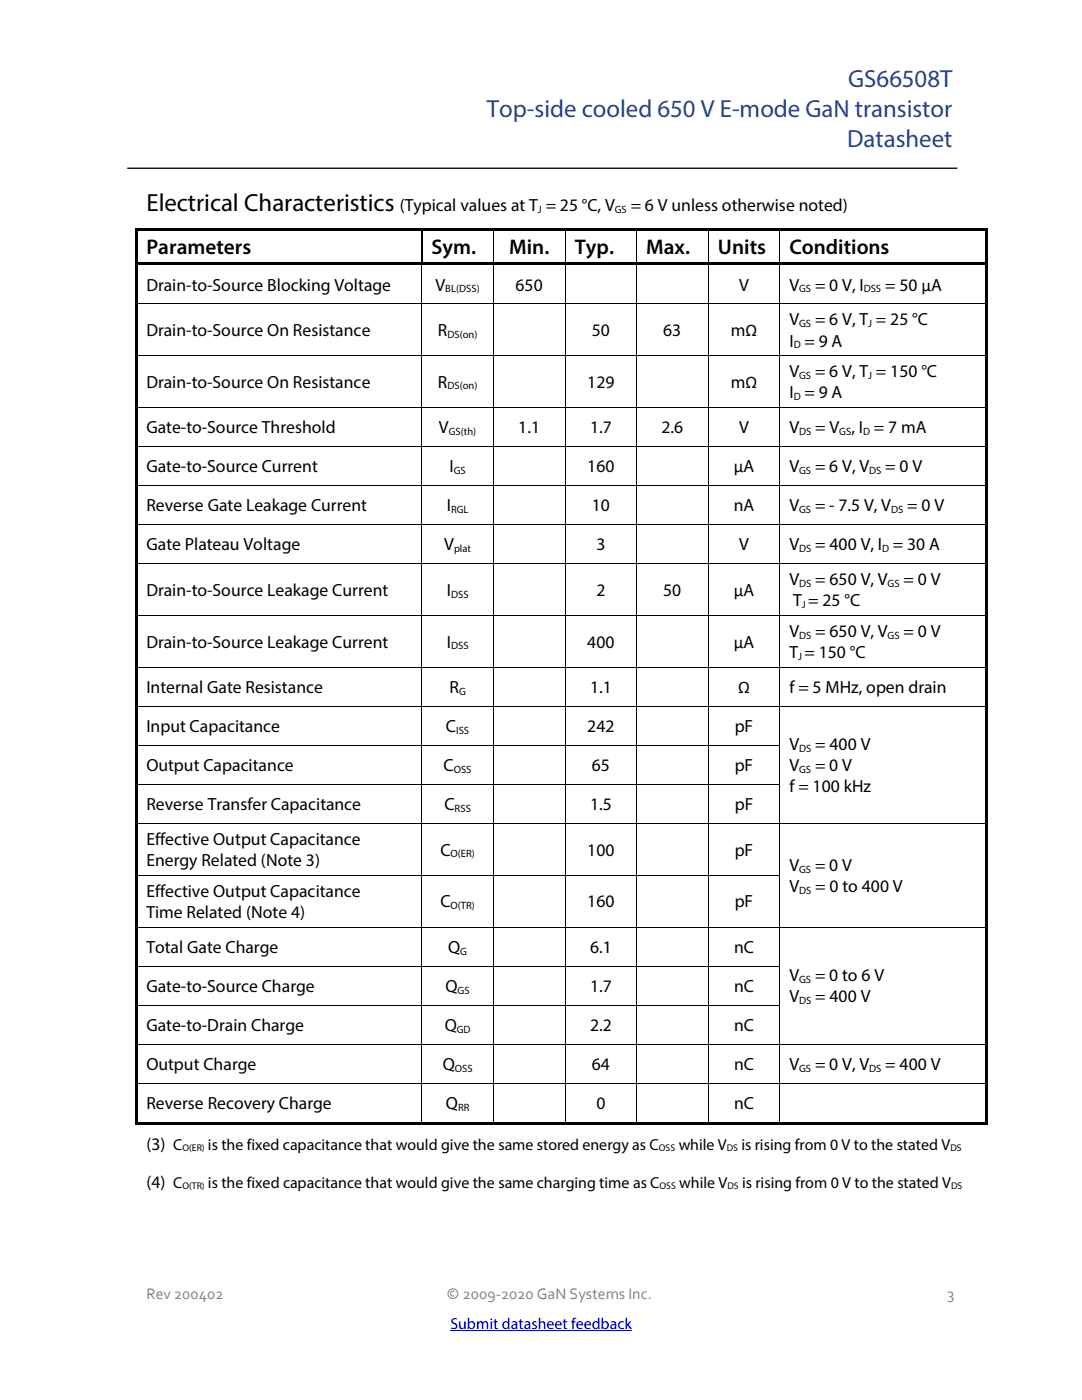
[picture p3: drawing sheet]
<svg xmlns="http://www.w3.org/2000/svg" width="216mm" height="279mm" viewBox="0 0 216 279" stroke-linecap="round" stroke-linejoin="round" font-family="sans-serif">
<defs><g id="words">
<g font-size="5" fill="#21468a">
<text x="169.2" y="17.4">GS66508T</text>
<text x="97.2" y="23.3">Top-side cooled 650 V E-mode GaN transistor</text>
<text x="169" y="29.3">Datasheet</text>
</g>
<text font-size="5" x="29.2" y="42.2">Electrical Characteristics</text>
<g font-size="4.2">
<text x="29.2" y="50.8">Parameters</text>
<text x="86.1" y="50.8">Sym.</text>
<text x="101.6" y="50.8">Min.</text>
<text x="114.7" y="50.8">Typ.</text>
<text x="128.9" y="50.8">Max.</text>
<text x="143.3" y="50.8">Units</text>
<text x="157.5" y="50.8">Conditions</text>
</g>
<g font-size="3.5">
<text x="79.8" y="42.2">(Typical values at T = 25 °C, V</text>
<text x="125.9" y="42.2">= 6 V unless otherwise noted)</text>
<text x="29.2" y="58">Drain-to-Source Blocking Voltage</text>
<text x="86.9" y="58">V</text>
<text x="102.9" y="58">650</text>
<text x="147.5" y="58">V</text>
<text x="157.5" y="58">V</text>
<text x="162.6" y="58">= 0 V, I</text>
<text x="176.6" y="58">= 50 µA</text>
<text x="157.5" y="64.9">V</text>
<text x="162.6" y="64.9">= 6 V, T = 25 °C</text>
<text x="29.2" y="67.1">Drain-to-Source On Resistance</text>
<text x="87.4" y="67.1">R</text>
<text x="118.1" y="67.1">50</text>
<text x="132.3" y="67.1">63</text>
<text x="145.8" y="67.1">mΩ</text>
<text x="157.5" y="69.2">I = 9 A</text>
<text x="29.2" y="77.4">Drain-to-Source On Resistance</text>
<text x="87.4" y="77.4">R</text>
<text x="117.2" y="77.4">129</text>
<text x="145.8" y="77.4">mΩ</text>
<text x="157.5" y="75.3">V</text>
<text x="162.6" y="75.3">= 6 V, T = 150 °C</text>
<text x="157.5" y="79.5">I = 9 A</text>
<text x="29.2" y="86.4">Gate-to-Source Threshold</text>
<text x="87.6" y="86.4">V</text>
<text x="103.4" y="86.4">1.1</text>
<text x="117.7" y="86.4">1.7</text>
<text x="132" y="86.4">2.6</text>
<text x="147.5" y="86.4">V</text>
<text x="157.5" y="86.4">V</text>
<text x="162.7" y="86.4">= V , I = 7 mA</text>
<text x="29.2" y="94.2">Gate-to-Source Current</text>
<text x="89.7" y="94.2">I</text>
<text x="117.2" y="94.2">160</text>
<text x="146.4" y="94.2">µA</text>
<text x="157.5" y="94.2">V</text>
<text x="162.6" y="94.2">= 6 V, V</text>
<text x="176.7" y="94.2">= 0 V</text>
<text x="29.2" y="102">Reverse Gate Leakage Current</text>
<text x="89.2" y="102">I</text>
<text x="118.1" y="102">10</text>
<text x="146.4" y="102">nA</text>
<text x="157.5" y="102">V</text>
<text x="162.6" y="102">= - 7.5 V, V</text>
<text x="181" y="102">= 0 V</text>
<text x="29.2" y="109.9">Gate Plateau Voltage</text>
<text x="88.6" y="109.9">V</text>
<text x="119" y="109.9">3</text>
<text x="147.5" y="109.9">V</text>
<text x="157.5" y="109.9">V</text>
<text x="162.7" y="109.9">= 400 V, I = 30 A</text>
<text x="29.2" y="118.9">Drain-to-Source Leakage Current</text>
<text x="89.2" y="118.9">I</text>
<text x="119" y="118.9">2</text>
<text x="132.3" y="118.9">50</text>
<text x="146.4" y="118.9">µA</text>
<text x="157.5" y="116.8">V</text>
<text x="162.7" y="116.8">= 650 V, V</text>
<text x="180.3" y="116.8">= 0 V</text>
<text x="158.3" y="121">T = 25 °C</text>
<text x="29.2" y="129.2">Drain-to-Source Leakage Current</text>
<text x="89.2" y="129.2">I</text>
<text x="117.2" y="129.2">400</text>
<text x="146.4" y="129.2">µA</text>
<text x="157.5" y="127.1">V</text>
<text x="157.5" y="131.4">T = 150 °C</text>
<text x="162.7" y="127.1">= 650 V, V</text>
<text x="180.3" y="127.1">= 0 V</text>
<text x="29.2" y="138.3">Internal Gate Resistance</text>
<text x="89.7" y="138.3">R</text>
<text x="117.7" y="138.3">1.1</text>
<text x="147.3" y="138.3">Ω</text>
<text x="157.5" y="138.3">f = 5 MHz, open drain</text>
<text x="29.2" y="146.1">Input Capacitance</text>
<text x="89" y="146.1">C</text>
<text x="117.2" y="146.1">242</text>
<text x="146.6" y="146.1">pF</text>
<text x="157.5" y="149.6">V</text>
<text x="162.7" y="149.6">= 400 V</text>
<text x="29.2" y="153.9">Output Capacitance</text>
<text x="88.5" y="153.9">C</text>
<text x="118.1" y="153.9">65</text>
<text x="146.6" y="153.9">pF</text>
<text x="157.5" y="153.9">V</text>
<text x="162.6" y="153.9">= 0 V</text>
<text x="29.2" y="161.7">Reverse Transfer Capacitance</text>
<text x="88.7" y="161.7">C</text>
<text x="117.7" y="161.7">1.5</text>
<text x="146.6" y="161.7">pF</text>
<text x="157.5" y="158.2">f = 100 kHz</text>
<text x="29.2" y="168.7">Effective Output Capacitance</text>
<text x="29.2" y="172.9">Energy Related (Note 3)</text>
<text x="87.9" y="170.8">C</text>
<text x="117.2" y="170.8">100</text>
<text x="146.6" y="170.8">pF</text>
<text x="157.5" y="173.8">V</text>
<text x="162.6" y="173.8">= 0 V</text>
<text x="29.2" y="179">Effective Output Capacitance</text>
<text x="157.5" y="178.1">V</text>
<text x="162.7" y="178.1">= 0 to 400 V</text>
<text x="29.2" y="183.2">Time Related (Note 4)</text>
<text x="87.9" y="181.1">C</text>
<text x="117.2" y="181.1">160</text>
<text x="146.6" y="181.1">pF</text>
<text x="29.2" y="190.2">Total Gate Charge</text>
<text x="89.4" y="190.2">Q</text>
<text x="117.7" y="190.2">6.1</text>
<text x="146.5" y="190.2">nC</text>
<text x="29.2" y="198">Gate-to-Source Charge</text>
<text x="88.9" y="198">Q</text>
<text x="117.7" y="198">1.7</text>
<text x="146.5" y="198">nC</text>
<text x="157.5" y="195.8">V</text>
<text x="162.6" y="195.8">= 0 to 6 V</text>
<text x="157.5" y="200.1">V</text>
<text x="162.7" y="200.1">= 400 V</text>
<text x="29.2" y="205.7">Gate-to-Drain Charge</text>
<text x="88.7" y="205.7">Q</text>
<text x="117.7" y="205.7">2.2</text>
<text x="146.5" y="205.7">nC</text>
<text x="29.2" y="213.6">Output Charge</text>
<text x="88.3" y="213.6">Q</text>
<text x="118.1" y="213.6">64</text>
<text x="146.5" y="213.6">nC</text>
<text x="157.5" y="213.6">V</text>
<text x="162.6" y="213.6">= 0 V, V</text>
<text x="176.7" y="213.6">= 400 V</text>
<text x="29.2" y="221.4">Reverse Recovery Charge</text>
<text x="89" y="221.4">Q</text>
<text x="119" y="221.4">0</text>
<text x="146.5" y="221.4">nC</text>
<text x="29.2" y="229.5">(3) C</text>
<text x="29.2" y="237.1">(4) C</text>
</g>
<g font-size="3.2">
<text x="41.5" y="229.5">is the fixed capacitance that would give the same stored energy as C</text>
<text x="135.4" y="229.5">while V</text>
<text x="148" y="229.5">is rising from 0 V to the stated V</text>
<text x="41.5" y="237.1">is the fixed capacitance that would give the same charging time as C</text>
<text x="135.6" y="237.1">while V</text>
<text x="148.1" y="237.1">is rising from 0 V to the stated V</text>
</g>
<g font-size="3.2" fill="#808080">
<text x="29.2" y="259.2">Rev 200402</text>
<text x="89.1" y="259.2">© 2009-2020 GaN Systems Inc.</text>
<text x="189" y="259.2">3</text>
</g>
<text font-size="3.2" fill="#00f" x="89.9" y="265.2">Submit datasheet feedback</text>
<g font-size="2.1">
<text x="107.3" y="42.5">J</text>
<text x="122.7" y="42.5">GS</text>
<text x="88.9" y="58.3">BL(DSS)</text>
<text x="159.5" y="58.3">GS</text>
<text x="172.3" y="58.3">DSS</text>
<text x="159.5" y="65.3">GS</text>
<text x="173.2" y="65.3">J</text>
<text x="89.3" y="67.4">DS(on)</text>
<text x="158.4" y="69.5">D</text>
<text x="89.3" y="77.7">DS(on)</text>
<text x="159.5" y="75.6">GS</text>
<text x="173.2" y="75.6">J</text>
<text x="158.4" y="79.8">D</text>
<text x="89.5" y="86.8">GS(th)</text>
<text x="159.5" y="86.8">DS</text>
<text x="167.5" y="86.8">GS</text>
<text x="172.2" y="86.8">D</text>
<text x="90.6" y="94.6">GS</text>
<text x="159.5" y="94.6">GS</text>
<text x="173.4" y="94.6">DS</text>
<text x="90" y="102.4">RGL</text>
<text x="159.5" y="102.4">GS</text>
<text x="177.8" y="102.4">DS</text>
<text x="90.6" y="110.2">plat</text>
<text x="159.5" y="110.2">DS</text>
<text x="176" y="110.2">D</text>
<text x="90" y="119.3">DSS</text>
<text x="159.5" y="117.1">DS</text>
<text x="177.1" y="117.1">GS</text>
<text x="160" y="121.4">J</text>
<text x="90" y="129.6">DSS</text>
<text x="159.3" y="131.7">J</text>
<text x="159.5" y="127.5">DS</text>
<text x="177.1" y="127.5">GS</text>
<text x="91.6" y="138.6">G</text>
<text x="91" y="146.4">ISS</text>
<text x="159.5" y="150">DS</text>
<text x="90.6" y="154.2">OSS</text>
<text x="159.5" y="154.2">GS</text>
<text x="90.7" y="162.1">RSS</text>
<text x="89.9" y="171.1">O(ER)</text>
<text x="159.5" y="174.2">GS</text>
<text x="159.5" y="178.4">DS</text>
<text x="89.9" y="181.4">O(TR)</text>
<text x="91.8" y="190.5">G</text>
<text x="159.5" y="196.2">GS</text>
<text x="91.3" y="198.3">GS</text>
<text x="159.5" y="200.4">DS</text>
<text x="91.1" y="206.1">GD</text>
<text x="90.8" y="213.9">OSS</text>
<text x="159.5" y="213.9">GS</text>
<text x="173.4" y="213.9">DS</text>
<text x="91.4" y="221.7">RR</text>
</g>
<g font-size="1.9">
<text x="36.4" y="229.7">O(ER)</text>
<text x="131.5" y="229.7">OSS</text>
<text x="145" y="229.7">DS</text>
<text x="189.7" y="229.7">DS</text>
<text x="36.4" y="237.3">O(TR)</text>
<text x="131.6" y="237.3">OSS</text>
<text x="145.2" y="237.3">DS</text>
<text x="189.8" y="237.3">DS</text>
</g>
</g></defs>
<path d="M89.9 265.6h36.2" fill="none" stroke="#00f" stroke-width=".2"/>
<path d="M25.4 33.6h165.6" fill="none" stroke="#000" stroke-width=".26"/>
<g fill="#000">
<path d="M27.1 45.6h.5v.5h-.5z" fill-rule="evenodd"/>
<path d="M27.1 45.6h.5v.5h-.5z" fill-rule="evenodd"/>
<path d="M27.1 46.1h.5v6.3h-.5z" fill-rule="evenodd"/>
<path d="M27.1 52.4h.5v.6h-.5z" fill-rule="evenodd"/>
<path d="M27.6 45.6h.5v.5h-.5z" fill-rule="evenodd"/>
<path d="M27.6 52.4h56.4v.5h-56.4z" fill-rule="evenodd"/>
<path d="M28.1 45.6h55.9v.5h-55.9z" fill-rule="evenodd"/>
<path d="M84 45.6h.5v.5h-.5z" fill-rule="evenodd"/>
<path d="M84 52.4h.5v.5h-.5z" fill-rule="evenodd"/>
<path d="M84.4 52.4h.5v.5h-.5z" fill-rule="evenodd"/>
<path d="M84.5 45.6h13.9v.5h-13.9z" fill-rule="evenodd"/>
<path d="M84.9 52.4h13.5v.5h-13.5z" fill-rule="evenodd"/>
<path d="M98.4 45.6h.5v.5h-.5z" fill-rule="evenodd"/>
<path d="M98.4 52.4h.5v.5h-.5z" fill-rule="evenodd"/>
<path d="M98.9 45.6h13.8v.5h-13.8z" fill-rule="evenodd"/>
<path d="M98.9 52.4h13.8v.5h-13.8z" fill-rule="evenodd"/>
<path d="M112.7 45.6h.5v.5h-.5z" fill-rule="evenodd"/>
<path d="M112.7 52.4h.5v.5h-.5z" fill-rule="evenodd"/>
<path d="M113.2 45.6h13.8v.5h-13.8z" fill-rule="evenodd"/>
<path d="M113.2 52.4h13.8v.5h-13.8z" fill-rule="evenodd"/>
<path d="M127 45.6h.5v.5h-.5z" fill-rule="evenodd"/>
<path d="M127 52.4h.5v.5h-.5z" fill-rule="evenodd"/>
<path d="M127.5 45.6h13.8v.5h-13.8z" fill-rule="evenodd"/>
<path d="M127.5 52.4h13.8v.5h-13.8z" fill-rule="evenodd"/>
<path d="M141.3 45.6h.5v.5h-.5z" fill-rule="evenodd"/>
<path d="M141.3 52.4h.5v.5h-.5z" fill-rule="evenodd"/>
<path d="M141.8 45.6h13.7v.5h-13.7z" fill-rule="evenodd"/>
<path d="M141.8 52.4h13.7v.5h-13.7z" fill-rule="evenodd"/>
<path d="M155.5 45.6h.5v.5h-.5z" fill-rule="evenodd"/>
<path d="M155.5 52.4h.5v.5h-.5z" fill-rule="evenodd"/>
<path d="M156 45.6h40.6v.5h-40.6z" fill-rule="evenodd"/>
<path d="M156 52.4h40.6v.5h-40.6z" fill-rule="evenodd"/>
<path d="M196.6 45.6h.5v.5h-.5z" fill-rule="evenodd"/>
<path d="M196.6 46.1h.5v6.3h-.5z" fill-rule="evenodd"/>
<path d="M196.6 52.4h.5v.6h-.5z" fill-rule="evenodd"/>
<path d="M27.1 53h.5v7.6h-.5z" fill-rule="evenodd"/>
<path d="M27.1 60.7h.5v10.2h-.5z" fill-rule="evenodd"/>
<path d="M196.6 53h.5v7.6h-.5z" fill-rule="evenodd"/>
<path d="M196.6 60.7h.5v10.2h-.5z" fill-rule="evenodd"/>
<path d="M27.1 71.1h.5v10.1h-.5z" fill-rule="evenodd"/>
<path d="M27.1 81.4h.5v7.6h-.5z" fill-rule="evenodd"/>
<path d="M27.1 89.2h.5v7.6h-.5z" fill-rule="evenodd"/>
<path d="M196.6 71.1h.5v10.1h-.5z" fill-rule="evenodd"/>
<path d="M196.6 81.4h.5v7.6h-.5z" fill-rule="evenodd"/>
<path d="M196.6 89.2h.5v7.6h-.5z" fill-rule="evenodd"/>
<path d="M27.1 97h.5v7.6h-.5z" fill-rule="evenodd"/>
<path d="M27.1 104.8h.5v7.6h-.5z" fill-rule="evenodd"/>
<path d="M196.6 97h.5v7.6h-.5z" fill-rule="evenodd"/>
<path d="M196.6 104.8h.5v7.6h-.5z" fill-rule="evenodd"/>
<path d="M27.1 112.6h.5v10.2h-.5z" fill-rule="evenodd"/>
<path d="M27.1 122.9h.5v10.2h-.5z" fill-rule="evenodd"/>
<path d="M196.6 112.6h.5v10.2h-.5z" fill-rule="evenodd"/>
<path d="M196.6 122.9h.5v10.2h-.5z" fill-rule="evenodd"/>
<path d="M27.1 133.3h.5v7.6h-.5z" fill-rule="evenodd"/>
<path d="M27.1 141.1h.5v7.6h-.5z" fill-rule="evenodd"/>
<path d="M27.1 148.8h.5v7.7h-.5z" fill-rule="evenodd"/>
<path d="M196.6 133.3h.5v7.6h-.5z" fill-rule="evenodd"/>
<path d="M196.6 141.1h.5v7.6h-.5z" fill-rule="evenodd"/>
<path d="M196.6 148.8h.5v7.7h-.5z" fill-rule="evenodd"/>
<path d="M27.1 156.7h.5v7.6h-.5z" fill-rule="evenodd"/>
<path d="M27.1 164.5h.5v10.1h-.5z" fill-rule="evenodd"/>
<path d="M196.6 156.7h.5v7.6h-.5z" fill-rule="evenodd"/>
<path d="M196.6 164.5h.5v10.1h-.5z" fill-rule="evenodd"/>
<path d="M27.1 174.8h.5v10.2h-.5z" fill-rule="evenodd"/>
<path d="M27.1 185.1h.5v7.6h-.5z" fill-rule="evenodd"/>
<path d="M196.6 174.8h.5v10.2h-.5z" fill-rule="evenodd"/>
<path d="M196.6 185.1h.5v7.6h-.5z" fill-rule="evenodd"/>
<path d="M27.1 192.9h.5v7.6h-.5z" fill-rule="evenodd"/>
<path d="M27.1 200.7h.5v7.7h-.5z" fill-rule="evenodd"/>
<path d="M27.1 208.5h.5v7.7h-.5z" fill-rule="evenodd"/>
<path d="M196.6 192.9h.5v7.6h-.5z" fill-rule="evenodd"/>
<path d="M196.6 200.7h.5v7.7h-.5z" fill-rule="evenodd"/>
<path d="M196.6 208.5h.5v7.7h-.5z" fill-rule="evenodd"/>
<path d="M27.1 216.3h.5v7.6h-.5z" fill-rule="evenodd"/>
<path d="M27.1 223.9h.5v.6h-.5z" fill-rule="evenodd"/>
<path d="M27.1 223.9h.5v.6h-.5z" fill-rule="evenodd"/>
<path d="M27.6 223.9h.5v.6h-.5z" fill-rule="evenodd"/>
<path d="M28.1 223.9h56v.6h-56z" fill-rule="evenodd"/>
<path d="M84.1 223.9h.5v.6h-.5z" fill-rule="evenodd"/>
<path d="M84.6 223.9h13.8v.6h-13.8z" fill-rule="evenodd"/>
<path d="M98.4 223.9h.5v.6h-.5z" fill-rule="evenodd"/>
<path d="M98.9 223.9h13.8v.6h-13.8z" fill-rule="evenodd"/>
<path d="M112.7 223.9h.5v.6h-.5z" fill-rule="evenodd"/>
<path d="M113.2 223.9h13.8v.6h-13.8z" fill-rule="evenodd"/>
<path d="M127 223.9h.5v.6h-.5z" fill-rule="evenodd"/>
<path d="M127.5 223.9h13.8v.6h-13.8z" fill-rule="evenodd"/>
<path d="M141.3 223.9h.5v.6h-.5z" fill-rule="evenodd"/>
<path d="M141.8 223.9h13.7v.6h-13.7z" fill-rule="evenodd"/>
<path d="M155.5 223.9h.5v.6h-.5z" fill-rule="evenodd"/>
<path d="M156 223.9h40.6v.6h-40.6z" fill-rule="evenodd"/>
<path d="M196.6 216.3h.5v7.6h-.5z" fill-rule="evenodd"/>
<path d="M196.6 223.9h.5v.6h-.5z" fill-rule="evenodd"/>
</g>
<g fill="#000">
<path d="M84 46.1h.4zM84.1 52.9l.2 .1zM98.4 46.1h.2zM98.4 52.9l.2 .1zM112.7 46.1h.2zM112.7 52.9l.2 .1zM127 46.1h.1zM127 52.9l.1 .1zM141.3 46.1h.1zM141.3 52.9l.1 .1zM155.5 46.1h.2zM155.5 52.9l.2 .1z"/>
<path d="M196.6 46.1h.5zM27.1 60.6h.5v.1h-.5zM27.1 70.9h.5v.2h-.5zM84.1 60.6h.2v.1h-.2zM84.1 70.9h.2v.2h-.2zM98.4 60.6h.2v.1h-.2zM98.4 70.9h.2v.2h-.2zM112.7 60.6h.2v.1h-.2zM112.7 70.9h.2v.2h-.2zM127 60.6h.1v.1h-.1zM127 70.9h.1v.2h-.1zM141.3 60.6h.1v.1h-.1z"/>
<path d="M141.3 70.9h.1v.2h-.1zM155.5 60.6h.2v.1h-.2zM155.5 70.9h.2v.2h-.2zM196.6 60.6h.5v.1h-.5zM196.6 70.9h.5v.2h-.5zM27.1 81.2h.5v.2h-.5zM27.1 89h.5v.2h-.5zM27.1 96.8h.5v.2h-.5zM84.1 81.2h.2v.2h-.2zM84.1 89h.2v.2h-.2zM84.1 96.8h.2v.2h-.2zM98.4 81.2h.2v.2h-.2z"/>
<path d="M98.4 89h.2v.2h-.2zM98.4 96.8h.2v.2h-.2zM112.7 81.2h.2v.2h-.2zM112.7 89h.2v.2h-.2zM112.7 96.8h.2v.2h-.2zM127 81.2h.1v.2h-.1zM127 89h.1v.2h-.1zM127 96.8h.1v.2h-.1zM141.3 81.2h.1v.2h-.1zM141.3 89h.1v.2h-.1zM141.3 96.8h.1v.2h-.1zM155.5 81.2h.2v.2h-.2z"/>
<path d="M155.5 89h.2v.2h-.2zM155.5 96.8h.2v.2h-.2zM196.6 81.2h.5v.2h-.5zM196.6 89h.5v.2h-.5zM196.6 96.8h.5v.2h-.5zM27.1 104.6h.5v.2h-.5zM27.1 112.4h.5v.2h-.5zM84.1 104.6h.2v.2h-.2zM84.1 112.4h.2v.2h-.2zM98.4 104.6h.2v.2h-.2zM98.4 112.4h.2v.2h-.2zM112.7 104.6h.2v.2h-.2z"/>
<path d="M112.7 112.4h.2v.2h-.2zM127 104.6h.1v.2h-.1zM127 112.4h.1v.2h-.1zM141.3 104.6h.1v.2h-.1zM141.3 112.4h.1v.2h-.1zM155.5 104.6h.2v.2h-.2zM155.5 112.4h.2v.2h-.2zM196.6 104.6h.5v.2h-.5zM196.6 112.4h.5v.2h-.5zM27.1 122.8h.5v.1h-.5zM27.1 133.1h.5v.2h-.5zM84.1 122.8h.2v.1h-.2z"/>
<path d="M84.1 133.1h.2v.2h-.2zM98.4 122.8h.2v.1h-.2zM98.4 133.1h.2v.2h-.2zM112.7 122.8h.2v.1h-.2zM112.7 133.1h.2v.2h-.2zM127 122.8h.1v.1h-.1zM127 133.1h.1v.2h-.1zM141.3 122.8h.1v.1h-.1zM141.3 133.1h.1v.2h-.1zM155.5 122.8h.2v.1h-.2zM155.5 133.1h.2v.2h-.2zM196.6 122.8h.5v.1h-.5z"/>
<path d="M196.6 133.1h.5v.2h-.5zM27.1 140.9h.5v.2h-.5zM27.1 148.7h.5v.1h-.5zM27.1 156.5h.5v.2h-.5zM84.1 140.9h.2v.2h-.2zM84.1 148.7h.2v.1h-.2zM84.1 156.5h.2v.2h-.2zM98.4 140.9h.2v.2h-.2zM98.4 148.7h.2v.1h-.2zM98.4 156.5h.2v.2h-.2zM112.7 140.9h.2v.2h-.2zM112.7 148.7h.2v.1h-.2z"/>
<path d="M112.7 156.5h.2v.2h-.2zM127 140.9h.1v.2h-.1zM127 148.7h.1v.1h-.1zM127 156.5h.1v.2h-.1zM141.3 140.9h.1v.2h-.1zM141.3 148.7h.1v.1h-.1zM141.3 156.5h.1v.2h-.1zM155.5 140.9h.2v.2h-.2zM155.5 148.7h.2v.1h-.2zM155.5 156.5h.2v.2h-.2zM196.6 140.9h.5v.2h-.5zM196.6 148.7h.5v.1h-.5z"/>
<path d="M196.6 156.5h.5v.2h-.5zM27.1 164.3h.5v.2h-.5zM27.1 174.6h.5v.2h-.5zM84.1 164.3h.2v.2h-.2zM84.1 174.6h.2v.2h-.2zM98.4 164.3h.2v.2h-.2zM98.4 174.6h.2v.2h-.2zM112.7 164.3h.2v.2h-.2zM112.7 174.6h.2v.2h-.2zM127 164.3h.1v.2h-.1zM127 174.6h.1v.2h-.1zM141.3 164.3h.1v.2h-.1z"/>
<path d="M141.3 174.6h.1v.2h-.1zM155.5 164.3h.2v.2h-.2zM155.5 174.6h.2v.2h-.2zM196.6 164.3h.5v.2h-.5zM196.6 174.6h.5v.2h-.5zM27.1 185h.5v.1h-.5zM27.1 192.7h.5v.2h-.5zM84.1 185h.2v.1h-.2zM84.1 192.7h.2v.2h-.2zM98.4 185h.2v.1h-.2zM98.4 192.7h.2v.2h-.2zM112.7 185h.2v.1h-.2z"/>
<path d="M112.7 192.7h.2v.2h-.2zM127 185h.1v.1h-.1zM127 192.7h.1v.2h-.1zM141.3 185h.1v.1h-.1zM141.3 192.7h.1v.2h-.1zM155.5 185h.2v.1h-.2zM155.5 192.7h.2v.2h-.2zM196.6 185h.5v.1h-.5zM196.6 192.7h.5v.2h-.5zM27.1 200.5h.5v.2h-.5zM27.1 208.4h.5v.1h-.5zM27.1 216.2h.5v.1h-.5z"/>
<path d="M84.1 200.5h.2v.2h-.2zM84.1 208.4h.2v.1h-.2zM84.1 216.2h.2v.1h-.2zM98.4 200.5h.2v.2h-.2zM98.4 208.4h.2v.1h-.2zM98.4 216.2h.2v.1h-.2zM112.7 200.5h.2v.2h-.2zM112.7 208.4h.2v.1h-.2zM112.7 216.2h.2v.1h-.2zM127 200.5h.1v.2h-.1zM127 208.4h.1v.1h-.1zM127 216.2h.1v.1h-.1z"/>
<path d="M141.3 200.5h.1v.2h-.1zM141.3 208.4h.1v.1h-.1zM141.3 216.2h.1v.1h-.1zM155.5 200.5h.2v.2h-.2zM155.5 208.4h.2v.1h-.2zM155.5 216.2h.2v.1h-.2zM196.6 200.5h.5v.2h-.5zM196.6 208.4h.5v.1h-.5zM196.6 216.2h.5v.1h-.5z"/>
</g>
<path d="M84.2 46.1v6.3" fill="none" stroke="#000" stroke-width=".34"/>
<g fill="none" stroke="#000" stroke-width=".2">
<path d="M84.2 53v7.6M98.5 46.1v6.3M98.5 53v7.6M112.8 46.1v6.3M112.8 53v7.6M127 46.1v6.3M127 53v7.6M141.4 46.1v6.3M141.4 53v7.6M155.6 46.1v6.3M155.6 53v7.6M27.6 60.7h56.5"/>
<path d="M27.6 71h56.5M84.2 60.7v10.2M84.2 71.1v10.1M84.3 60.7h14.1M84.3 71h14.1M98.5 60.7v10.2M98.5 71.1v10.1M98.6 60.7h14.1M98.6 71h14.1M112.8 60.7v10.2M112.8 71.1v10.1M112.9 60.7h14.1"/>
<path d="M112.9 71h14.1M127 60.7v10.2M127 71.1v10.1M127.1 60.7h14.2M127.1 71h14.2M141.4 60.7v10.2M141.4 71.1v10.1M141.4 60.7h14.1M141.4 71h14.1M155.6 60.7v10.2M155.6 71.1v10.1M155.7 60.7h40.9"/>
<path d="M155.7 71h40.9M27.6 81.3h56.5M27.6 89.1h56.5M27.6 96.9h56.5M84.2 81.4v7.6M84.2 89.2v7.6M84.2 97v7.6M84.3 81.3h14.1M84.3 89.1h14.1M84.3 96.9h14.1M98.5 81.4v7.6M98.5 89.2v7.6"/>
<path d="M98.5 97v7.6M98.6 81.3h14.1M98.6 89.1h14.1M98.6 96.9h14.1M112.8 81.4v7.6M112.8 89.2v7.6M112.8 97v7.6M112.9 81.3h14.1M112.9 89.1h14.1M112.9 96.9h14.1M127 81.4v7.6M127 89.2v7.6"/>
<path d="M127 97v7.6M127.1 81.3h14.2M127.1 89.1h14.2M127.1 96.9h14.2M141.4 81.4v7.6M141.4 89.2v7.6M141.4 97v7.6M141.4 81.3h14.1M141.4 89.1h14.1M141.4 96.9h14.1M155.6 81.4v7.6M155.6 89.2v7.6"/>
<path d="M155.6 97v7.6M155.7 81.3h40.9M155.7 89.1h40.9M155.7 96.9h40.9M27.6 104.7h56.5M27.6 112.5h56.5M84.2 104.8v7.6M84.2 112.6v10.2M84.3 104.7h14.1M84.3 112.5h14.1M98.5 104.8v7.6M98.5 112.6v10.2"/>
<path d="M98.6 104.7h14.1M98.6 112.5h14.1M112.8 104.8v7.6M112.8 112.6v10.2M112.9 104.7h14.1M112.9 112.5h14.1M127 104.8v7.6M127 112.6v10.2M127.1 104.7h14.2M127.1 112.5h14.2M141.4 104.8v7.6M141.4 112.6v10.2"/>
<path d="M141.4 104.7h14.1M141.4 112.5h14.1M155.6 104.8v7.6M155.6 112.6v10.2M155.7 104.7h40.9M155.7 112.5h40.9M27.6 122.9h56.5M27.6 133.2h56.5M84.2 122.9v10.2M84.2 133.3v7.6M84.3 122.9h14.1M84.3 133.2h14.1"/>
<path d="M98.5 122.9v10.2M98.5 133.3v7.6M98.6 122.9h14.1M98.6 133.2h14.1M112.8 122.9v10.2M112.8 133.3v7.6M112.9 122.9h14.1M112.9 133.2h14.1M127 122.9v10.2M127 133.3v7.6M127.1 122.9h14.2M127.1 133.2h14.2"/>
<path d="M141.4 122.9v10.2M141.4 133.3v7.6M141.4 122.9h14.1M141.4 133.2h14.1M155.6 122.9v10.2M155.6 133.3v7.6M155.7 122.9h40.9M155.7 133.2h40.9M27.6 141h56.5M27.6 148.8h56.5M27.6 156.6h56.5M84.2 141.1v7.6"/>
<path d="M84.2 148.8v7.7M84.2 156.7v7.6M84.3 141h14.1M84.3 148.8h14.1M84.3 156.6h14.1M98.5 141.1v7.6M98.5 148.8v7.7M98.5 156.7v7.6M98.6 141h14.1M98.6 148.8h14.1M98.6 156.6h14.1M112.8 141.1v7.6"/>
<path d="M112.8 148.8v7.7M112.8 156.7v7.6M112.9 141h14.1M112.9 148.8h14.1M112.9 156.6h14.1M127 141.1v7.6M127 148.8v7.7M127 156.7v7.6M127.1 141h14.2M127.1 148.8h14.2M127.1 156.6h14.2M141.4 141.1v7.6"/>
<path d="M141.4 148.8v7.7M141.4 156.7v7.6M141.4 141h14.1M141.4 148.8h14.1M141.4 156.6h14.1M155.6 141.1v7.6M155.6 148.8v7.7M155.6 156.7v7.6M155.7 141h40.9M27.6 164.4h56.5M27.6 174.7h56.5M84.2 164.5v10.1"/>
<path d="M84.2 174.8v10.2M84.3 164.4h14.1M84.3 174.7h14.1M98.5 164.5v10.1M98.5 174.8v10.2M98.6 164.4h14.1M98.6 174.7h14.1M112.8 164.5v10.1M112.8 174.8v10.2M112.9 164.4h14.1M112.9 174.7h14.1M127 164.5v10.1"/>
<path d="M127 174.8v10.2M127.1 164.4h14.2M127.1 174.7h14.2M141.4 164.5v10.1M141.4 174.8v10.2M141.4 164.4h14.1M141.4 174.7h14.1M155.6 164.5v10.1M155.6 174.8v10.2M155.7 164.4h40.9M27.6 185h56.5M27.6 192.8h56.5"/>
<path d="M84.2 185.1v7.6M84.2 192.9v7.6M84.3 185h14.1M84.3 192.8h14.1M98.5 185.1v7.6M98.5 192.9v7.6M98.6 185h14.1M98.6 192.8h14.1M112.8 185.1v7.6M112.8 192.9v7.6M112.9 185h14.1M112.9 192.8h14.1"/>
<path d="M127 185.1v7.6M127 192.9v7.6M127.1 185h14.2M127.1 192.8h14.2M141.4 185.1v7.6M141.4 192.9v7.6M141.4 185h14.1M141.4 192.8h14.1M155.6 185.1v7.6M155.6 192.9v7.6M155.7 185h40.9M27.6 200.6h56.5"/>
<path d="M27.6 208.4h56.5M27.6 216.2h56.5M84.2 200.7v7.7M84.2 208.5v7.7M84.2 216.3v7.6M84.3 200.6h14.1M84.3 208.4h14.1M84.3 216.2h14.1M98.5 200.7v7.7M98.5 208.5v7.7M98.5 216.3v7.6M98.6 200.6h14.1"/>
<path d="M98.6 208.4h14.1M98.6 216.2h14.1M112.8 200.7v7.7M112.8 208.5v7.7M112.8 216.3v7.6M112.9 200.6h14.1M112.9 208.4h14.1M112.9 216.2h14.1M127 200.7v7.7M127 208.5v7.7M127 216.3v7.6M127.1 200.6h14.2"/>
<path d="M127.1 208.4h14.2M127.1 216.2h14.2M141.4 200.7v7.7M141.4 208.5v7.7M141.4 216.3v7.6M141.4 200.6h14.1M141.4 208.4h14.1M141.4 216.2h14.1M155.6 200.7v7.7M155.6 208.5v7.7M155.6 216.3v7.6M155.7 208.4h40.9"/>
<path d="M155.7 216.2h40.9"/>
</g>
<use href="#words"/>
</svg>
